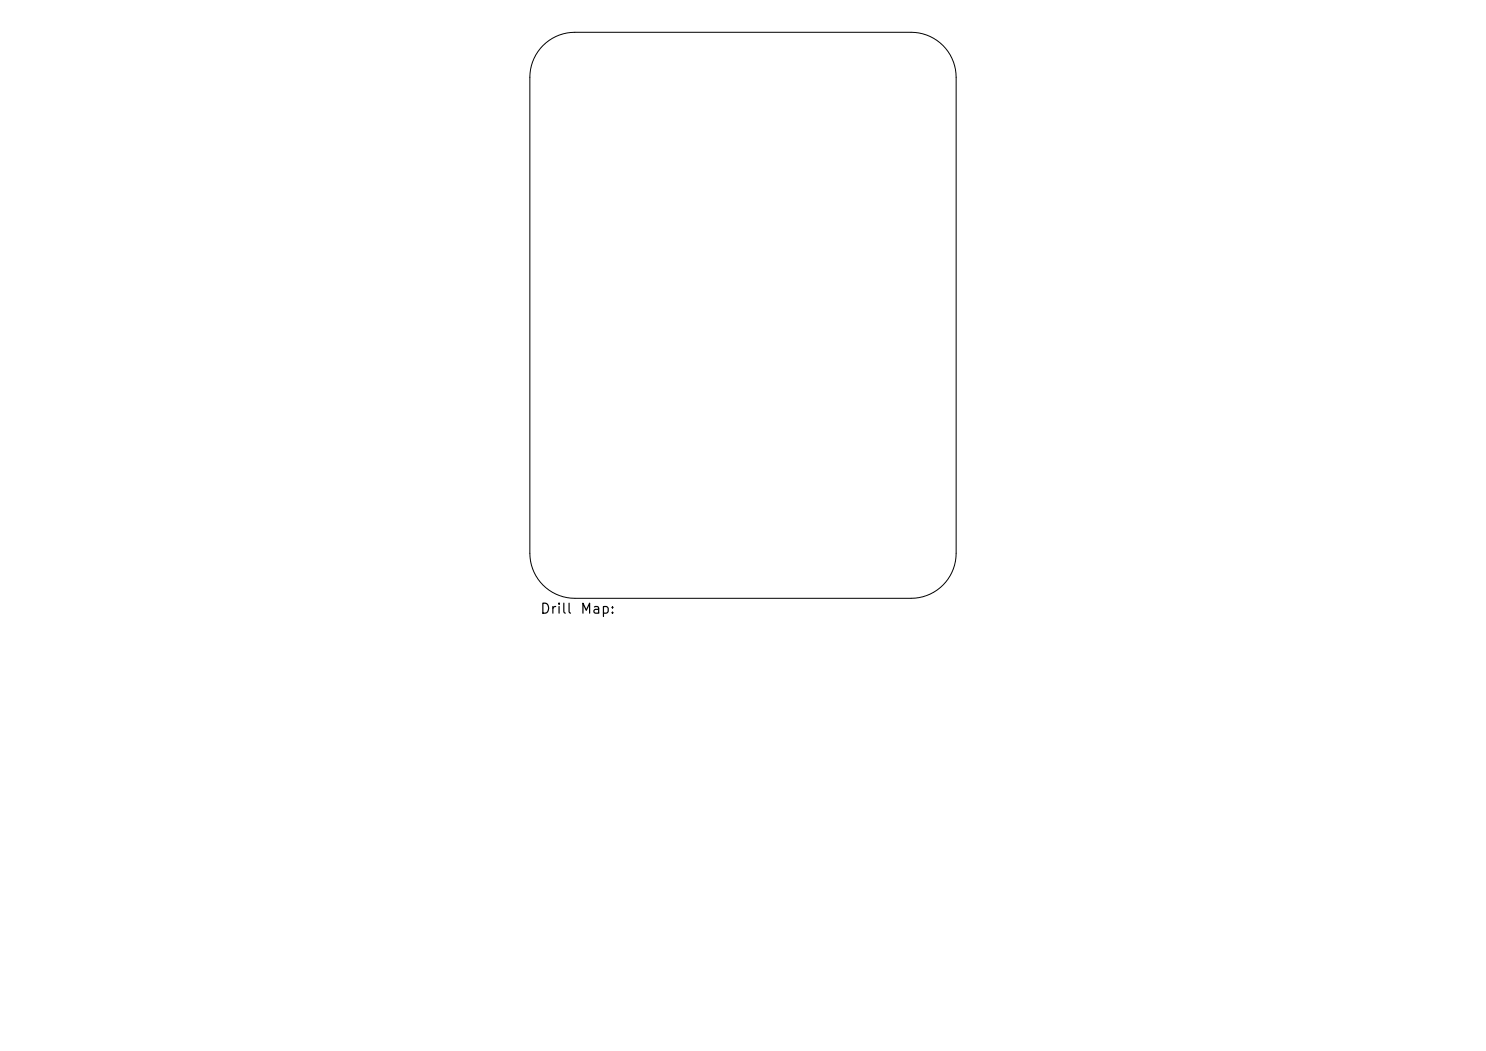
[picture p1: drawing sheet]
<svg xmlns="http://www.w3.org/2000/svg" width="297mm" height="210mm" viewBox="0 0 297 210" stroke-linecap="round" stroke-linejoin="round" font-family="sans-serif">
<defs><g id="words">
<g font-size="2">
<text x="107.8" y="123.1">Drill</text>
<text x="115.8" y="123.1">Map:</text>
</g>
</g></defs>
<path d="M108.5 9.1a9 9 0 0 1 6.4-2.6h67.2a9 9 0 0 1 9 9v95.1a9 9 0 0 1-9 9h-67.2a9 9 0 0 1-9-9v-95.1a9 9 0 0 1 2.6-6.4z" fill="none" stroke="#000" stroke-width=".2"/>
<use href="#words"/>
</svg>
